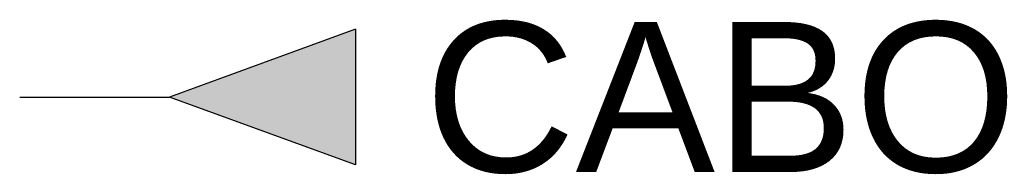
# Model space of a CAD drawing. Extents: x 98.2 to 111.4, y 226.3 to 228.4.
import ezdxf
from ezdxf.enums import TextEntityAlignment as Align

# ---------------------------------------------------------------- set-up
doc = ezdxf.new("R2010")
doc.units = 0
doc.header["$MEASUREMENT"] = 0
doc.layers.get('0').update_dxf_attribs({"linetype": 'CONTINUOUS'})
doc.styles.add('ARIAL', font='arial.ttf')

# ---------------------------------------------------------------- blocks, each defined once
blk = doc.blocks.new('24')
at = {"color": 7}
blk.add_line((0.906, 0), (-0.906, 0), dxfattribs=at)
for p in [(-0.906, 0), (0.906, 0)]:
    blk.add_line(p, (0, -2.484))
blk.add_solid([(0, -2.484), (0.906, 0), (-0.906, 0)])

msp = doc.modelspace()

# ---------------------------------------------------------------- linework, layer by layer
at = {"color": 7}
msp.add_line((98.181, 227.343), (100.181, 227.343), dxfattribs=at)

# ---------------------------------------------------------------- block references
at = {"color": 7, "xscale": -1, "rotation": 270}
msp.add_blockref('24', (102.665, 227.343), dxfattribs=at)

# ---------------------------------------------------------------- texts
at = {"color": 7, "lineweight": -3, "style": 'ARIAL'}
msp.add_attdef('CABO', text='', height=2, dxfattribs=at).set_placement((103.588, 227.343), align=Align.MIDDLE_LEFT)

doc.saveas('drawing.dxf')
